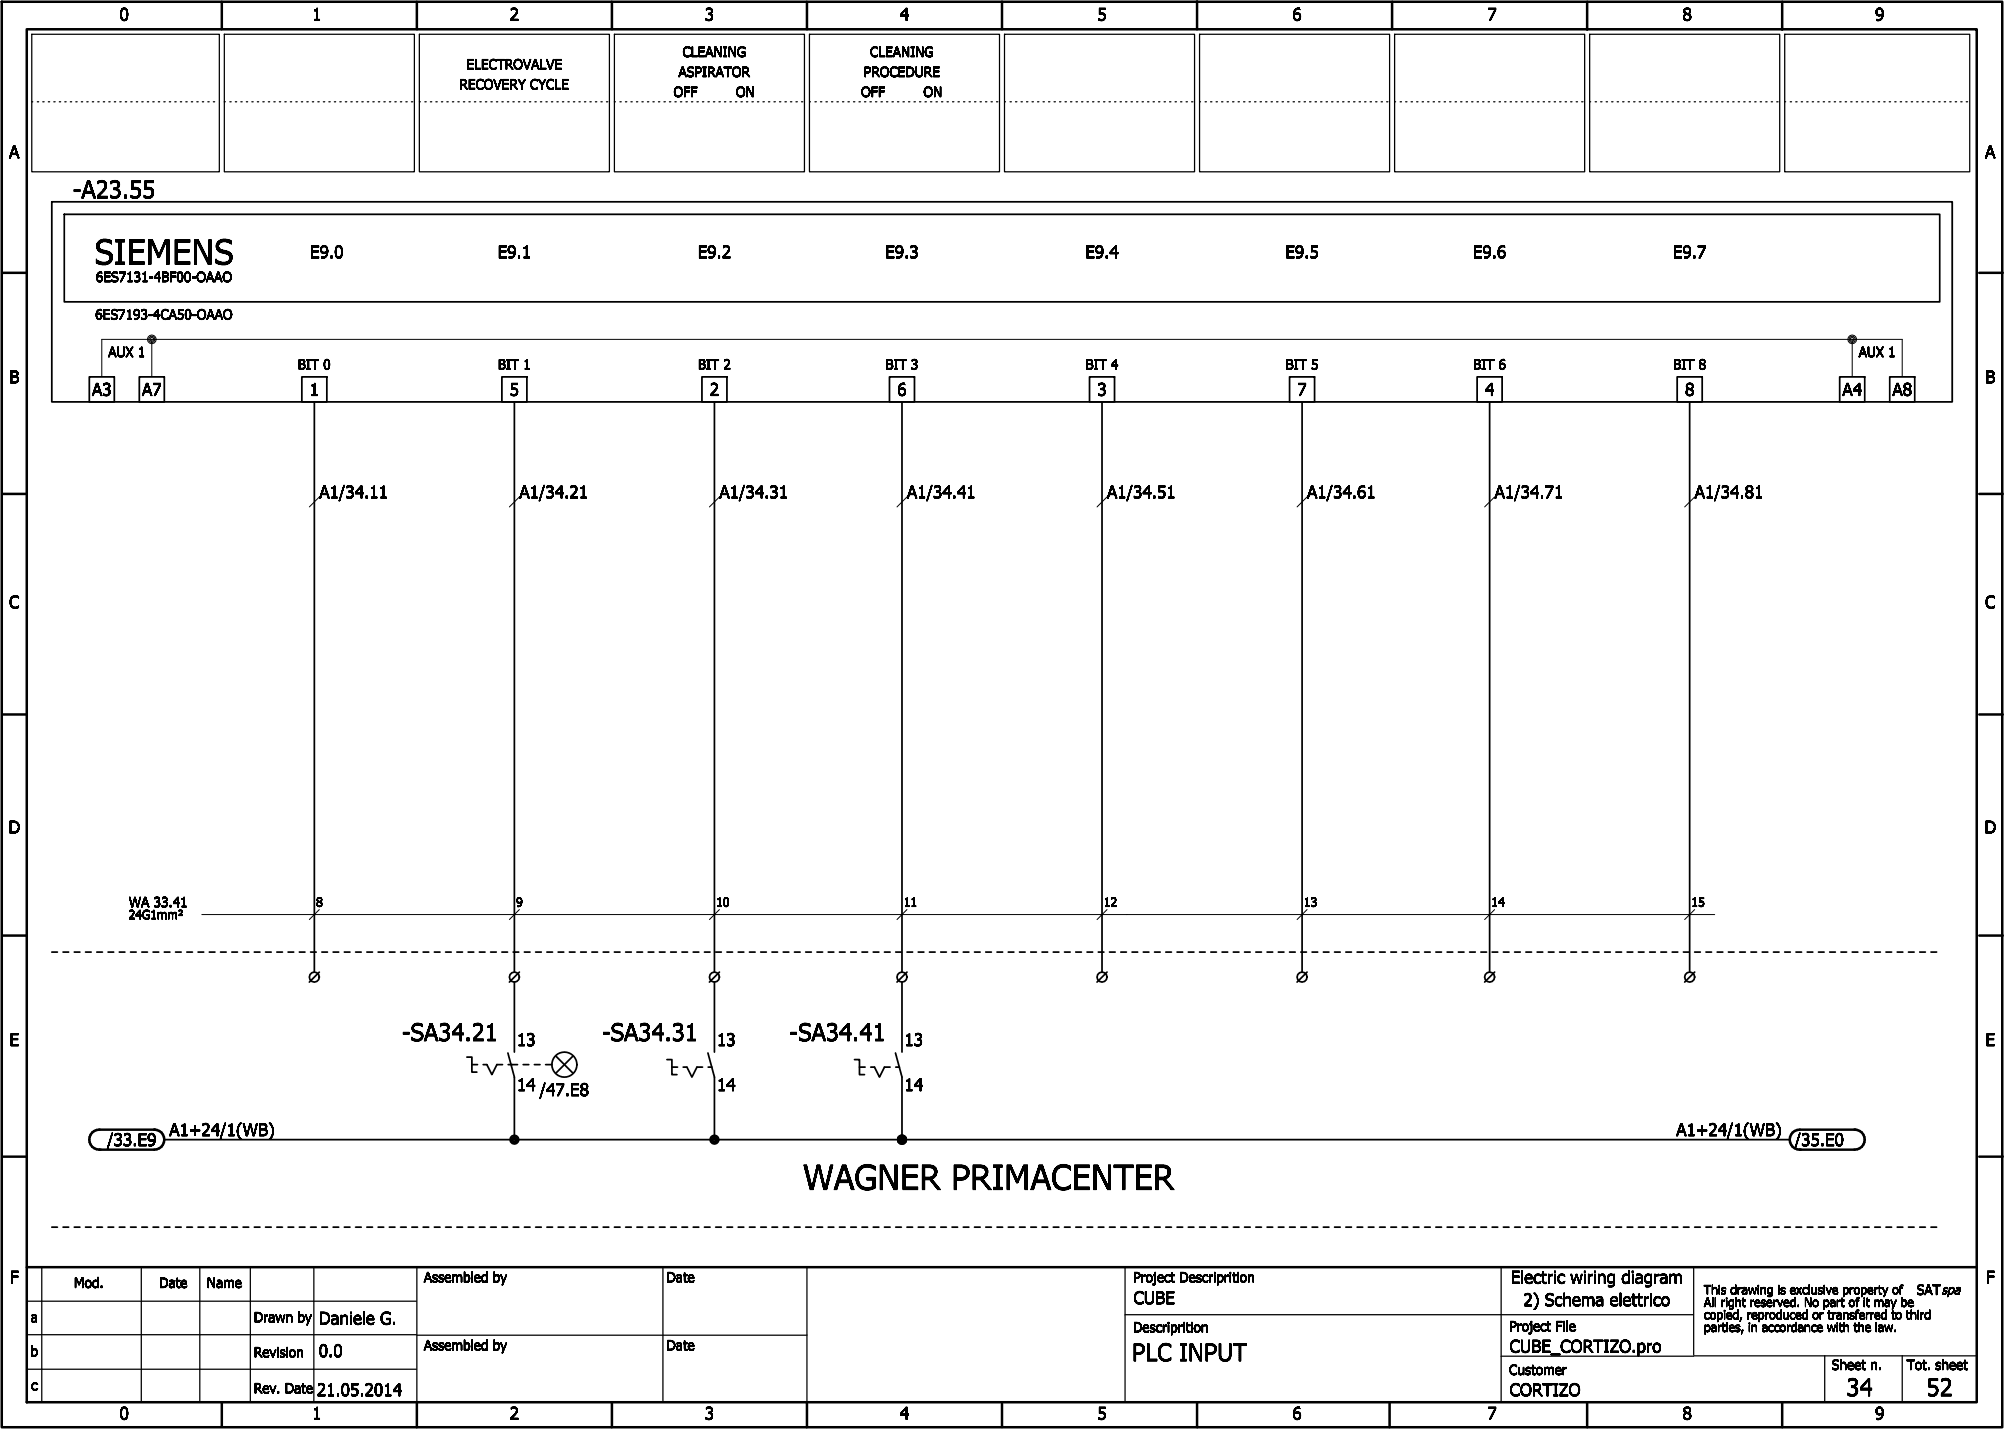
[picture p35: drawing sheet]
<svg xmlns="http://www.w3.org/2000/svg" width="401mm" height="286mm" viewBox="0 0 401 286" stroke-linecap="round" stroke-linejoin="round" font-family="sans-serif">
<defs><g id="words">
<g font-size="5">
<text x="18.9" y="52.8">SIEMENS</text>
<text x="160.6" y="237.8">WAGNER PRIMACENTER</text>
</g>
<g font-size="3.5">
<text x="14.6" y="39.6">-A23.55</text>
<text x="80.4" y="208.1">-SA34.21</text>
<text x="120.4" y="208.1">-SA34.31</text>
<text x="157.9" y="208.1">-SA34.41</text>
<text x="226.4" y="272.1">PLC INPUT</text>
<text x="369.2" y="279.1">34</text>
<text x="385.2" y="279.1">52</text>
</g>
<g font-size="2.5">
<text x="23.9" y="4.1">0</text>
<text x="62.4" y="4.1">1</text>
<text x="101.9" y="4.1">2</text>
<text x="140.9" y="4.1">3</text>
<text x="179.9" y="4.1">4</text>
<text x="219.4" y="4.1">5</text>
<text x="258.4" y="4.1">6</text>
<text x="297.4" y="4.1">7</text>
<text x="336.4" y="4.1">8</text>
<text x="374.9" y="4.1">9</text>
<text x="1.8" y="31.6">A</text>
<text x="396.9" y="31.6">A</text>
<text x="62" y="51.6">E9.0</text>
<text x="99.5" y="51.6">E9.1</text>
<text x="139.5" y="51.6">E9.2</text>
<text x="177" y="51.6">E9.3</text>
<text x="217" y="51.6">E9.4</text>
<text x="257" y="51.6">E9.5</text>
<text x="294.5" y="51.6">E9.6</text>
<text x="334.5" y="51.6">E9.7</text>
<text x="1.9" y="76.6">B</text>
<text x="397" y="76.6">B</text>
<text x="18.4" y="79.1">A3</text>
<text x="28.4" y="79.1">A7</text>
<text x="61.9" y="79.1">1</text>
<text x="101.9" y="79.1">5</text>
<text x="141.9" y="79.1">2</text>
<text x="179.4" y="79.1">6</text>
<text x="219.4" y="79.1">3</text>
<text x="259.4" y="79.1">7</text>
<text x="296.9" y="79.1">4</text>
<text x="336.9" y="79.1">8</text>
<text x="368.4" y="79.1">A4</text>
<text x="378.4" y="79.1">A8</text>
<text x="63.9" y="99.6">A1/34.11</text>
<text x="103.9" y="99.6">A1/34.21</text>
<text x="143.9" y="99.6">A1/34.31</text>
<text x="181.4" y="99.6">A1/34.41</text>
<text x="221.4" y="99.6">A1/34.51</text>
<text x="261.4" y="99.6">A1/34.61</text>
<text x="298.9" y="99.6">A1/34.71</text>
<text x="338.9" y="99.6">A1/34.81</text>
<text x="1.8" y="121.6">C</text>
<text x="396.9" y="121.6">C</text>
<text x="1.7" y="166.6">D</text>
<text x="396.8" y="166.6">D</text>
<text x="1.9" y="209.1">E</text>
<text x="103.4" y="209.1">13</text>
<text x="143.4" y="209.1">13</text>
<text x="180.9" y="209.1">13</text>
<text x="397" y="209.1">E</text>
<text x="103.4" y="218.1">14</text>
<text x="107.9" y="219.1">/47.E8</text>
<text x="143.4" y="218.1">14</text>
<text x="180.9" y="218.1">14</text>
<text x="33.9" y="227.1">A1+24/1(WB)</text>
<text x="335.2" y="227.1">A1+24/1(WB)</text>
<text x="21.4" y="229.1">/33.E9</text>
<text x="358.9" y="229.1">/35.E0</text>
<text x="2" y="256.6">F</text>
<text x="302.1" y="256.6">Electric wiring diagram</text>
<text x="397.1" y="256.6">F</text>
<text x="226.7" y="260.7">CUBE</text>
<text x="304.6" y="261.1">2) Schema elettrico</text>
<text x="63.8" y="264.8">Daniele G.</text>
<text x="63.8" y="271.3">0.0</text>
<text x="301.9" y="270.4">CUBE_CORTIZO.pro</text>
<text x="63.4" y="279.1">21.05.2014</text>
<text x="301.9" y="279.1">CORTIZO</text>
<text x="23.9" y="283.8">0</text>
<text x="62.4" y="283.8">1</text>
<text x="101.9" y="283.8">2</text>
<text x="140.9" y="283.8">3</text>
<text x="179.9" y="283.8">4</text>
<text x="219.4" y="283.8">5</text>
<text x="258.4" y="283.8">6</text>
<text x="297.4" y="283.8">7</text>
<text x="336.4" y="283.8">8</text>
<text x="374.9" y="283.8">9</text>
</g>
<g font-size="2">
<text x="136.5" y="11.4">CLEANING</text>
<text x="174" y="11.4">CLEANING</text>
<text x="91.9" y="17.9">RECOVERY CYCLE</text>
<text x="93.3" y="13.9">ELECTROVALVE</text>
<text x="135.7" y="15.4">ASPIRATOR</text>
<text x="172.7" y="15.4">PROCEDURE</text>
<text x="134.7" y="19.3">OFF</text>
<text x="147.1" y="19.3">ON</text>
<text x="172.2" y="19.3">OFF</text>
<text x="184.6" y="19.3">ON</text>
<text x="19.2" y="56.4">6ES7131-4BF00-OAAO</text>
<text x="19.1" y="63.9">6ES7193-4CA50-OAAO</text>
<text x="21.7" y="71.4">AUX 1</text>
<text x="371.7" y="71.4">AUX 1</text>
<text x="59.6" y="73.9">BIT 0</text>
<text x="99.6" y="73.9">BIT 1</text>
<text x="139.6" y="73.9">BIT 2</text>
<text x="177.1" y="73.9">BIT 3</text>
<text x="217.1" y="73.9">BIT 4</text>
<text x="257.1" y="73.9">BIT 5</text>
<text x="294.6" y="73.9">BIT 6</text>
<text x="334.6" y="73.9">BIT 8</text>
<text x="25.8" y="181.4">WA 33.41</text>
<text x="14.8" y="257.5">Mod.</text>
<text x="31.8" y="257.5">Date</text>
<text x="41.4" y="257.5">Name</text>
<text x="84.8" y="256.4">Assembled by</text>
<text x="133.3" y="256.4">Date</text>
<text x="226.6" y="256.4">Project Descriprition</text>
<text x="383.3" y="258.9">SATspa</text>
<text x="6.2" y="264.4">a</text>
<text x="50.8" y="264.4">Drawn by</text>
<text x="84.8" y="270">Assembled by</text>
<text x="133.3" y="270">Date</text>
<text x="226.6" y="266.4">Descriprition</text>
<text x="301.8" y="266.1">Project File</text>
<text x="6.1" y="271.2">b</text>
<text x="50.8" y="271.3">Revision</text>
<text x="301.8" y="274.9">Customer</text>
<text x="366.3" y="273.9">Sheet n.</text>
<text x="381.3" y="273.9">Tot. sheet</text>
<text x="6.2" y="278">c</text>
<text x="50.8" y="278.5">Rev. Date</text>
</g>
<g font-size="1.8">
<text x="25.7" y="183.8">24G1mm²</text>
<text x="63.2" y="181.3">8</text>
<text x="103.2" y="181.3">9</text>
<text x="143.2" y="181.3">10</text>
<text x="180.7" y="181.3">11</text>
<text x="220.7" y="181.3">12</text>
<text x="260.7" y="181.3">13</text>
<text x="298.2" y="181.3">14</text>
<text x="338.2" y="181.3">15</text>
<text x="340.7" y="258.8">This drawing is exclusive property of</text>
<text x="340.7" y="261.3">All right reserved. No part of it may be</text>
<text x="340.7" y="263.8">copied, reproduced or transferred to third</text>
<text x="340.7" y="266.3">parties, in accordance with the law.</text>
</g>
</g></defs>
<g fill="none" stroke="#000" stroke-width=".35">
<path d="M10.4 40.4h380v40h-380zM12.9 42.9h375v17.4h-375zM17.9 75.3h5v5.1h-5zM27.9 75.3h5v5.1h-5zM60.4 75.3h5v5.1h-5zM100.4 75.3h5v5.1h-5zM140.4 75.3h5v5.1h-5zM177.9 75.3h5v5.1h-5zM217.9 75.3h5v5.1h-5zM257.9 75.3h5v5.1h-5zM295.4 75.3h5v5.1h-5zM335.4 75.3h5v5.1h-5z"/>
<path d="M367.9 75.3h5v5.1h-5zM377.9 75.3h5v5.1h-5zM62.9 80.4v114M102.9 80.4v114M142.9 80.4v114M180.4 80.4v114M220.4 80.4v114M260.4 80.4v114M297.9 80.4v114M337.9 80.4v114M10.4 190.4h1.1M12.6 190.4h1.1"/>
<path d="M14.9 190.4h1.1M17.1 190.4h1.1M19.4 190.4h1.1M21.6 190.4h1.1M23.9 190.4h1.1M26.1 190.4h1.1M28.4 190.4h1.1M30.6 190.4h1.1M32.9 190.4h1.1M35.1 190.4h1.1M37.4 190.4h1.1M39.6 190.4h1.1"/>
<path d="M41.9 190.4h1.1M44.1 190.4h1.1M46.4 190.4h1.1M48.6 190.4h1.1M50.9 190.4h1.1M53.1 190.4h1.1M55.4 190.4h1.1M57.6 190.4h1.1M59.9 190.4h1.1M62.1 190.4h1.1M63.9 194.4l-2 2M64.4 190.4h1.1"/>
<path d="M66.6 190.4h1.1M68.9 190.4h1.1M71.1 190.4h1.1M73.4 190.4h1.1M75.6 190.4h1.1M77.9 190.4h1.1M80.1 190.4h1.1M82.4 190.4h1.1M84.6 190.4h1.1M86.9 190.4h1.1M89.1 190.4h1.1M91.4 190.4h1.1"/>
<path d="M93.6 190.4h1.1M95.9 190.4h1.1M98.1 190.4h1.1M100.4 190.4h1.1M102.6 190.4h1.1M102.9 196.4v14M103.9 194.4l-2 2M104.9 190.4h1.1M107.1 190.4h1.1M109.4 190.4h1.1M111.6 190.4h1.1M113.9 190.4h1.1"/>
<path d="M116.1 190.4h1.1M118.4 190.4h1.1M120.6 190.4h1.1M122.9 190.4h1.1M125.1 190.4h1.1M127.4 190.4h1.1M129.6 190.4h1.1M131.9 190.4h1.1M134.1 190.4h1.1M136.4 190.4h1.1M138.6 190.4h1.1M140.9 190.4h1.1"/>
<path d="M142.9 196.4v14M143.1 190.4h1.1M143.9 194.4l-2 2M145.4 190.4h1.1M147.6 190.4h1.1M149.9 190.4h1.1M152.1 190.4h1.1M154.4 190.4h1.1M156.6 190.4h1.1M158.9 190.4h1.1M161.1 190.4h1.1M163.4 190.4h1.1"/>
<path d="M165.6 190.4h1.1M167.9 190.4h1.1M170.1 190.4h1.1M172.4 190.4h1.1M174.6 190.4h1.1M176.9 190.4h1.1M179.1 190.4h1.1M180.4 196.4v14M181.4 194.4l-2 2M181.4 190.4h1.1M183.6 190.4h1.1M185.9 190.4h1.1"/>
<path d="M188.1 190.4h1.1M190.4 190.4h1.1M192.6 190.4h1.1M194.9 190.4h1.1M197.1 190.4h1.1M199.4 190.4h1.1M201.6 190.4h1.1M203.9 190.4h1.1M206.1 190.4h1.1M208.4 190.4h1.1M210.6 190.4h1.1M212.9 190.4h1.1"/>
<path d="M215.1 190.4h1.1M217.4 190.4h1.1M219.6 190.4h1.1M221.4 194.4l-2 2M221.9 190.4h1.1M224.1 190.4h1.1M226.4 190.4h1.1M228.6 190.4h1.1M230.9 190.4h1.1M233.1 190.4h1.1M235.4 190.4h1.1M237.6 190.4h1.1"/>
<path d="M239.9 190.4h1.1M242.1 190.4h1.1M244.4 190.4h1.1M246.6 190.4h1.1M248.9 190.4h1.1M251.1 190.4h1.1M253.4 190.4h1.1M255.6 190.4h1.1M257.9 190.4h1.1M260.1 190.4h1.1M261.4 194.4l-2 2M262.4 190.4h1.1"/>
<path d="M264.6 190.4h1.1M266.9 190.4h1.1M269.1 190.4h1.1M271.4 190.4h1.1M273.6 190.4h1.1M275.9 190.4h1.1M278.1 190.4h1.1M280.4 190.4h1.1M282.6 190.4h1.1M284.9 190.4h1.1M287.1 190.4h1.1M289.4 190.4h1.1"/>
<path d="M291.6 190.4h1.1M293.9 190.4h1.1M296.1 190.4h1.1M298.4 190.4h1.1M298.9 194.4l-2 2M300.6 190.4h1.1M302.9 190.4h1.1M305.1 190.4h1.1M307.4 190.4h1.1M309.6 190.4h1.1M311.9 190.4h1.1M314.1 190.4h1.1"/>
<path d="M316.4 190.4h1.1M318.6 190.4h1.1M320.9 190.4h1.1M323.1 190.4h1.1M325.4 190.4h1.1M327.6 190.4h1.1M329.9 190.4h1.1M332.1 190.4h1.1M334.4 190.4h1.1M336.6 190.4h1.1M338.9 194.4l-2 2M338.9 190.4h1.1"/>
<path d="M341.1 190.4h1.1M343.4 190.4h1.1M345.6 190.4h1.1M347.9 190.4h1.1M350.1 190.4h1.1M352.4 190.4h1.1M354.6 190.4h1.1M356.9 190.4h1.1M359.1 190.4h1.1M361.4 190.4h1.1M363.6 190.4h1.1M365.9 190.4h1.1"/>
<path d="M368.1 190.4h1.1M370.4 190.4h1.1M372.6 190.4h1.1M374.9 190.4h1.1M377.1 190.4h1.1M379.4 190.4h1.1M381.6 190.4h1.1M383.9 190.4h1.1M386.1 190.4h1.1M93.4 211.4h1v3h1M94.4 212.9h1.1M96.6 212.9h.8l1 2 1-2h1.1"/>
<path d="M101.6 210.5l1.3 4.8v12.6M101.6 212.9h1.9M104.6 212.9h1.1M106.9 212.9h1.1M109.1 212.9h1.3M111.2 211.2l3.4 3.4M114.6 211.2l-3.4 3.4M133.4 211.9h1v3h1M134.4 213.4h1.1M136.6 213.4h.8l1 1.9 1-1.9h1.1M141.6 210.5l1.3 4.8v12.6M141.6 213.4h.8"/>
<path d="M170.9 211.9h1v3h1M171.9 213.4h1.1M174.1 213.4h.8l1 1.9 1-1.9h1.1M179.1 210.5l1.3 4.8v12.6M179.1 213.4h.8M32.9 227.9h325M10.4 245.3h1.1M12.6 245.3h1.1M14.9 245.3h1.1M17.1 245.3h1.1M19.4 245.3h1.1M21.6 245.3h1.1"/>
<path d="M23.9 245.3h1.1M26.1 245.3h1.1M28.4 245.3h1.1M30.6 245.3h1.1M32.9 245.3h1.1M35.1 245.3h1.1M37.4 245.3h1.1M39.6 245.3h1.1M41.9 245.3h1.1M44.1 245.3h1.1M46.4 245.3h1.1M48.6 245.3h1.1"/>
<path d="M50.9 245.3h1.1M53.1 245.3h1.1M55.4 245.3h1.1M57.6 245.3h1.1M59.9 245.3h1.1M62.1 245.3h1.1M64.4 245.3h1.1M66.6 245.3h1.1M68.9 245.3h1.1M71.1 245.3h1.1M73.4 245.3h1.1M75.6 245.3h1.1"/>
<path d="M77.9 245.3h1.1M80.1 245.3h1.1M82.4 245.3h1.1M84.6 245.3h1.1M86.9 245.3h1.1M89.1 245.3h1.1M91.4 245.3h1.1M93.6 245.3h1.1M95.9 245.3h1.1M98.1 245.3h1.1M100.4 245.3h1.1M102.6 245.3h1.1"/>
<path d="M104.9 245.3h1.1M107.1 245.3h1.1M109.4 245.3h1.1M111.6 245.3h1.1M113.9 245.3h1.1M116.1 245.3h1.1M118.4 245.3h1.1M120.6 245.3h1.1M122.9 245.3h1.1M125.1 245.3h1.1M127.4 245.3h1.1M129.6 245.3h1.1"/>
<path d="M131.9 245.3h1.1M134.1 245.3h1.1M136.4 245.3h1.1M138.6 245.3h1.1M140.9 245.3h1.1M143.1 245.3h1.1M145.4 245.3h1.1M147.6 245.3h1.1M149.9 245.3h1.1M152.1 245.3h1.1M154.4 245.3h1.1M156.6 245.3h1.1"/>
<path d="M158.9 245.3h1.1M161.1 245.3h1.1M163.4 245.3h1.1M165.6 245.3h1.1M167.9 245.3h1.1M170.1 245.3h1.1M172.4 245.3h1.1M174.6 245.3h1.1M176.9 245.3h1.1M179.1 245.3h1.1M181.4 245.3h1.1M183.6 245.3h1.1"/>
<path d="M185.9 245.3h1.1M188.1 245.3h1.1M190.4 245.3h1.1M192.6 245.3h1.1M194.9 245.3h1.1M197.1 245.3h1.1M199.4 245.3h1.1M201.6 245.3h1.1M203.9 245.3h1.1M206.1 245.3h1.1M208.4 245.3h1.1M210.6 245.3h1.1"/>
<path d="M212.9 245.3h1.1M215.1 245.3h1.1M217.4 245.3h1.1M219.6 245.3h1.1M221.9 245.3h1.1M224.1 245.3h1.1M226.4 245.3h1.1M228.6 245.3h1.1M230.9 245.3h1.1M233.1 245.3h1.1M235.4 245.3h1.1M237.6 245.3h1.1"/>
<path d="M239.9 245.3h1.1M242.1 245.3h1.1M244.4 245.3h1.1M246.6 245.3h1.1M248.9 245.3h1.1M251.1 245.3h1.1M253.4 245.3h1.1M255.6 245.3h1.1M257.9 245.3h1.1M260.1 245.3h1.1M262.4 245.3h1.1M264.6 245.3h1.1"/>
<path d="M266.9 245.3h1.1M269.1 245.3h1.1M271.4 245.3h1.1M273.6 245.3h1.1M275.9 245.3h1.1M278.1 245.3h1.1M280.4 245.3h1.1M282.6 245.3h1.1M284.9 245.3h1.1M287.1 245.3h1.1M289.4 245.3h1.1M291.6 245.3h1.1"/>
<path d="M293.9 245.3h1.1M296.1 245.3h1.1M298.4 245.3h1.1M300.6 245.3h1.1M302.9 245.3h1.1M305.1 245.3h1.1M307.4 245.3h1.1M309.6 245.3h1.1M311.9 245.3h1.1M314.1 245.3h1.1M316.4 245.3h1.1M318.6 245.3h1.1"/>
<path d="M320.9 245.3h1.1M323.1 245.3h1.1M325.4 245.3h1.1M327.6 245.3h1.1M329.9 245.3h1.1M332.1 245.3h1.1M334.4 245.3h1.1M336.6 245.3h1.1M338.9 245.3h1.1M341.1 245.3h1.1M343.4 245.3h1.1M345.6 245.3h1.1"/>
<path d="M347.9 245.3h1.1M350.1 245.3h1.1M352.4 245.3h1.1M354.6 245.3h1.1M356.9 245.3h1.1M359.1 245.3h1.1M361.4 245.3h1.1M363.6 245.3h1.1M365.9 245.3h1.1M368.1 245.3h1.1M370.4 245.3h1.1M372.6 245.3h1.1"/>
<path d="M374.9 245.3h1.1M377.1 245.3h1.1M379.4 245.3h1.1M381.6 245.3h1.1M383.9 245.3h1.1M386.1 245.3h1.1"/>
<circle cx="62.9" cy="195.4" r="1"/>
<circle cx="102.9" cy="195.4" r="1"/>
<circle cx="142.9" cy="195.4" r="1"/>
<circle cx="180.4" cy="195.4" r="1"/>
<circle cx="220.4" cy="195.4" r="1"/>
<circle cx="260.4" cy="195.4" r="1"/>
<circle cx="297.9" cy="195.4" r="1"/>
<circle cx="337.9" cy="195.4" r="1"/>
<circle cx="112.9" cy="212.9" r="2.5"/>
<circle cx="102.9" cy="227.9" r=".88"/>
<circle cx="102.9" cy="227.9" r=".37"/>
<circle cx="102.9" cy="227.9" r=".62"/>
<circle cx="142.9" cy="227.9" r=".63"/>
<circle cx="142.9" cy="227.9" r=".88"/>
<circle cx="142.9" cy="227.9" r=".37"/>
<circle cx="180.4" cy="227.9" r=".38"/>
<circle cx="180.4" cy="227.9" r=".63"/>
<circle cx="180.4" cy="227.9" r=".88"/>
</g>
<g fill="none" stroke="#000" stroke-width=".25">
<path d="M6.4 6.9h37.5v27.4h-37.5zM44.9 6.9h38v27.4h-38zM83.9 6.9h38v27.4h-38zM122.9 6.9h38v27.4h-38zM161.9 6.9h38v27.4h-38zM200.9 6.9h38v27.4h-38zM239.9 6.9h38v27.4h-38zM278.9 6.9h38v27.4h-38zM317.9 6.9h38v27.4h-38zM356.9 6.9h37v27.4h-37zM6.4 20.4h.1M7.5 20.4h.2"/>
<path d="M8.6 20.4h.2M9.7 20.4h.2M10.8 20.4h.2M11.9 20.4h.2M13 20.4h.2M14.1 20.4h.2M15.2 20.4h.2M16.3 20.4h.2M17.4 20.4h.2M18.5 20.4h.2M19.6 20.4h.2M20.7 20.4h.2"/>
<path d="M21.8 20.4h.2M22.9 20.4h.2M24 20.4h.2M25.1 20.4h.2M26.2 20.4h.2M27.3 20.4h.2M28.4 20.4h.2M29.5 20.4h.2M30.6 20.4h.2M31.7 20.4h.2M32.8 20.4h.2M33.9 20.4h.2"/>
<path d="M35 20.4h.2M36.1 20.4h.2M37.2 20.4h.2M38.3 20.4h.2M39.4 20.4h.2M40.5 20.4h.2M41.6 20.4h.2M42.7 20.4h.2M44.9 20.4h.1M46 20.4h.2M47.1 20.4h.2M48.2 20.4h.2"/>
<path d="M49.3 20.4h.2M50.4 20.4h.2M51.5 20.4h.2M52.6 20.4h.2M53.7 20.4h.2M54.8 20.4h.2M55.9 20.4h.2M57 20.4h.2M58.1 20.4h.2M59.2 20.4h.2M60.3 20.4h.2M61.4 20.4h.2"/>
<path d="M62.5 20.4h.2M63.6 20.4h.2M64.7 20.4h.2M65.8 20.4h.2M66.9 20.4h.2M68 20.4h.2M69.1 20.4h.2M70.2 20.4h.2M71.3 20.4h.2M72.4 20.4h.2M73.5 20.4h.2M74.6 20.4h.2"/>
<path d="M75.7 20.4h.2M76.8 20.4h.2M77.9 20.4h.2M79 20.4h.2M80.1 20.4h.2M81.2 20.4h.2M82.3 20.4h.2M83.9 20.4h.1M85 20.4h.2M86.1 20.4h.2M87.2 20.4h.2M88.3 20.4h.2"/>
<path d="M89.4 20.4h.2M90.5 20.4h.2M91.6 20.4h.2M92.7 20.4h.2M93.8 20.4h.2M94.9 20.4h.2M96 20.4h.2M97.1 20.4h.2M98.2 20.4h.2M99.3 20.4h.2M100.4 20.4h.2M101.5 20.4h.2"/>
<path d="M102.6 20.4h.2M103.7 20.4h.2M104.8 20.4h.2M105.9 20.4h.2M107 20.4h.2M108.1 20.4h.2M109.2 20.4h.2M110.3 20.4h.2M111.4 20.4h.2M112.5 20.4h.2M113.6 20.4h.2M114.7 20.4h.2"/>
<path d="M115.8 20.4h.2M116.9 20.4h.2M118 20.4h.2M119.1 20.4h.2M120.2 20.4h.2M121.3 20.4h.2M122.9 20.4h.1M124 20.4h.2M125.1 20.4h.2M126.2 20.4h.2M127.3 20.4h.2M128.4 20.4h.2"/>
<path d="M129.5 20.4h.2M130.6 20.4h.2M131.7 20.4h.2M132.8 20.4h.2M133.9 20.4h.2M135 20.4h.2M136.1 20.4h.2M137.2 20.4h.2M138.3 20.4h.2M139.4 20.4h.2M140.5 20.4h.2M141.6 20.4h.2"/>
<path d="M142.7 20.4h.2M143.8 20.4h.2M144.9 20.4h.2M146 20.4h.2M147.1 20.4h.2M148.2 20.4h.2M149.3 20.4h.2M150.4 20.4h.2M151.5 20.4h.2M152.6 20.4h.2M153.7 20.4h.2M154.8 20.4h.2"/>
<path d="M155.9 20.4h.2M157 20.4h.2M158.1 20.4h.2M159.2 20.4h.2M160.3 20.4h.2M161.9 20.4h.1M163 20.4h.2M164.1 20.4h.2M165.2 20.4h.2M166.3 20.4h.2M167.4 20.4h.2M168.5 20.4h.2"/>
<path d="M169.6 20.4h.2M170.7 20.4h.2M171.8 20.4h.2M172.9 20.4h.2M174 20.4h.2M175.1 20.4h.2M176.2 20.4h.2M177.3 20.4h.2M178.4 20.4h.2M179.5 20.4h.2M180.6 20.4h.2M181.7 20.4h.2"/>
<path d="M182.8 20.4h.2M183.9 20.4h.2M185 20.4h.2M186.1 20.4h.2M187.2 20.4h.2M188.3 20.4h.2M189.4 20.4h.2M190.5 20.4h.2M191.6 20.4h.2M192.7 20.4h.2M193.8 20.4h.2M194.9 20.4h.2"/>
<path d="M196 20.4h.2M197.1 20.4h.2M198.2 20.4h.2M199.3 20.4h.2M200.9 20.4h.1M202 20.4h.2M203.1 20.4h.2M204.2 20.4h.2M205.3 20.4h.2M206.4 20.4h.2M207.5 20.4h.2M208.6 20.4h.2"/>
<path d="M209.7 20.4h.2M210.8 20.4h.2M211.9 20.4h.2M213 20.4h.2M214.1 20.4h.2M215.2 20.4h.2M216.3 20.4h.2M217.4 20.4h.2M218.5 20.4h.2M219.6 20.4h.2M220.7 20.4h.2M221.8 20.4h.2"/>
<path d="M222.9 20.4h.2M224 20.4h.2M225.1 20.4h.2M226.2 20.4h.2M227.3 20.4h.2M228.4 20.4h.2M229.5 20.4h.2M230.6 20.4h.2M231.7 20.4h.2M232.8 20.4h.2M233.9 20.4h.2M235 20.4h.2"/>
<path d="M236.1 20.4h.2M237.2 20.4h.2M238.3 20.4h.2M239.9 20.4h.1M241 20.4h.2M242.1 20.4h.2M243.2 20.4h.2M244.3 20.4h.2M245.4 20.4h.2M246.5 20.4h.2M247.6 20.4h.2M248.7 20.4h.2"/>
<path d="M249.8 20.4h.2M250.9 20.4h.2M252 20.4h.2M253.1 20.4h.2M254.2 20.4h.2M255.3 20.4h.2M256.4 20.4h.2M257.5 20.4h.2M258.6 20.4h.2M259.7 20.4h.2M260.8 20.4h.2M261.9 20.4h.2"/>
<path d="M263 20.4h.2M264.1 20.4h.2M265.2 20.4h.2M266.3 20.4h.2M267.4 20.4h.2M268.5 20.4h.2M269.6 20.4h.2M270.7 20.4h.2M271.8 20.4h.2M272.9 20.4h.2M274 20.4h.2M275.1 20.4h.2"/>
<path d="M276.2 20.4h.2M277.3 20.4h.2M278.9 20.4h.1M280 20.4h.2M281.1 20.4h.2M282.2 20.4h.2M283.3 20.4h.2M284.4 20.4h.2M285.5 20.4h.2M286.6 20.4h.2M287.7 20.4h.2M288.8 20.4h.2"/>
<path d="M289.9 20.4h.2M291 20.4h.2M292.1 20.4h.2M293.2 20.4h.2M294.3 20.4h.2M295.4 20.4h.2M296.5 20.4h.2M297.6 20.4h.2M298.7 20.4h.2M299.8 20.4h.2M300.9 20.4h.2M302 20.4h.2"/>
<path d="M303.1 20.4h.2M304.2 20.4h.2M305.3 20.4h.2M306.4 20.4h.2M307.5 20.4h.2M308.6 20.4h.2M309.7 20.4h.2M310.8 20.4h.2M311.9 20.4h.2M313 20.4h.2M314.1 20.4h.2M315.2 20.4h.2"/>
<path d="M316.3 20.4h.2M317.9 20.4h.1M319 20.4h.2M320.1 20.4h.2M321.2 20.4h.2M322.3 20.4h.2M323.4 20.4h.2M324.5 20.4h.2M325.6 20.4h.2M326.7 20.4h.2M327.8 20.4h.2M328.9 20.4h.2"/>
<path d="M330 20.4h.2M331.1 20.4h.2M332.2 20.4h.2M333.3 20.4h.2M334.4 20.4h.2M335.5 20.4h.2M336.6 20.4h.2M337.7 20.4h.2M338.8 20.4h.2M339.9 20.4h.2M341 20.4h.2M342.1 20.4h.2"/>
<path d="M343.2 20.4h.2M344.3 20.4h.2M345.4 20.4h.2M346.5 20.4h.2M347.6 20.4h.2M348.7 20.4h.2M349.8 20.4h.2M350.9 20.4h.2M352 20.4h.2M353.1 20.4h.2M354.2 20.4h.2M355.3 20.4h.2"/>
<path d="M356.9 20.4h.1M358 20.4h.2M359.1 20.4h.2M360.2 20.4h.2M361.3 20.4h.2M362.4 20.4h.2M363.5 20.4h.2M364.6 20.4h.2M365.7 20.4h.2M366.8 20.4h.2M367.9 20.4h.2M369 20.4h.2"/>
<path d="M370.1 20.4h.2M371.2 20.4h.2M372.3 20.4h.2M373.4 20.4h.2M374.5 20.4h.2M375.6 20.4h.2M376.7 20.4h.2M377.8 20.4h.2M378.9 20.4h.2M380 20.4h.2M381.1 20.4h.2M382.2 20.4h.2"/>
<path d="M383.3 20.4h.2M384.4 20.4h.2M385.5 20.4h.2M386.6 20.4h.2M387.7 20.4h.2M388.8 20.4h.2M389.9 20.4h.2M391 20.4h.2M392.1 20.4h.2M393.2 20.4h.2M8.4 253.4v27M28.3 253.4v27"/>
<path d="M40 253.4v27M50.1 253.4v27M62.8 253.4v27M83.4 253.4v27M132.6 253.6v26.5M161.4 253.4v26.9M225 253.4v27M300.2 253.4v27M338.7 253.4v17.5M5.4 266.9h77.9M5.4 260.2h77.9M5.4 273.8h77.9"/>
<path d="M83.4 267h78M225 262.9h113.6M300.2 271.2h38.5M338.7 271.1h56.6M364.9 271v9.4M380.4 271v9.4"/>
</g>
<g fill="none" stroke="#000" stroke-width=".5">
<path d="M.4 .4h400v285h-400zM5.4 5.9h389.9v274.5h-389.9zM44.4 .4v5.5M83.4 .4v5.5M122.4 .4v5.5M161.4 .4v5.5M200.4 .4v5.5M239.4 .3v5.6M278.4 .4v5.5M317.4 .4v5.6M356.4 .4v5.6M.7 54.6h4.7"/>
<path d="M395.8 54.6h4.7M.7 98.8h4.7M395.8 98.8h4.7M.7 142.9h4.7M395.8 142.9h4.7M.7 187h4.7M395.8 187h4.7M.7 231.3h4.7M18.4 226.4l.9-.5h.6h11a2 2 0 0 1 2 2 2 2 0 0 1-2 2h-11a2.02 2.02 0 0 1-1.9-1.3 2.02 2.02 0 0 1 .4-2.2zM358.4 226.4l.9-.5h.6h11a2 2 0 0 1 2 2 2 2 0 0 1-2 2h-11a2.02 2.02 0 0 1-1.9-1.3 2.02 2.02 0 0 1 .4-2.2zM395.8 231.3h4.7M5.4 253.4h389.9"/>
<path d="M44.4 280.4v4.9M83.4 280.4v5M122.4 280.4v5M161.4 280.4v5M200.4 280.4v5M239.4 280.6v4.8M277.9 280.4v5M317.4 280.5v4.9M356.4 280.5v4.9"/>
</g>
<g fill="#000">
<circle cx="19.9" cy="229.9" r=".25"/>
<circle cx="30.9" cy="225.9" r=".25"/>
<circle cx="359.9" cy="229.9" r=".25"/>
<circle cx="370.9" cy="225.9" r=".25"/>
</g>
<g fill="none" stroke="#000" stroke-width=".2">
<path d="M20.4 75.3v-7.5h360v7.5M30.4 67.8v7.5M370.4 67.8v7.5M63.9 99.4l-2 2M103.9 99.4l-2 2M143.9 99.4l-2 2M181.4 99.4l-2 2M221.4 99.4l-2 2M261.4 99.4l-2 2M298.9 99.4l-2 2M338.9 99.4l-2 2M40.4 182.9h302.5"/>
<path d="M63.9 181.8l-2 2.1M103.9 181.8l-2 2.1M143.9 181.8l-2 2.1M181.4 181.8l-2 2.1M221.4 181.8l-2 2.1M261.4 181.8l-2 2.1M298.9 181.8l-2 2.1M338.9 181.8l-2 2.1"/>
<circle cx="30.4" cy="67.9" r=".38"/>
<circle cx="30.4" cy="67.9" r=".63"/>
<circle cx="30.4" cy="67.9" r=".87"/>
<circle cx="370.4" cy="67.9" r=".38"/>
<circle cx="370.4" cy="67.9" r=".63"/>
<circle cx="370.4" cy="67.9" r=".87"/>
</g>
<use href="#words"/>
</svg>
